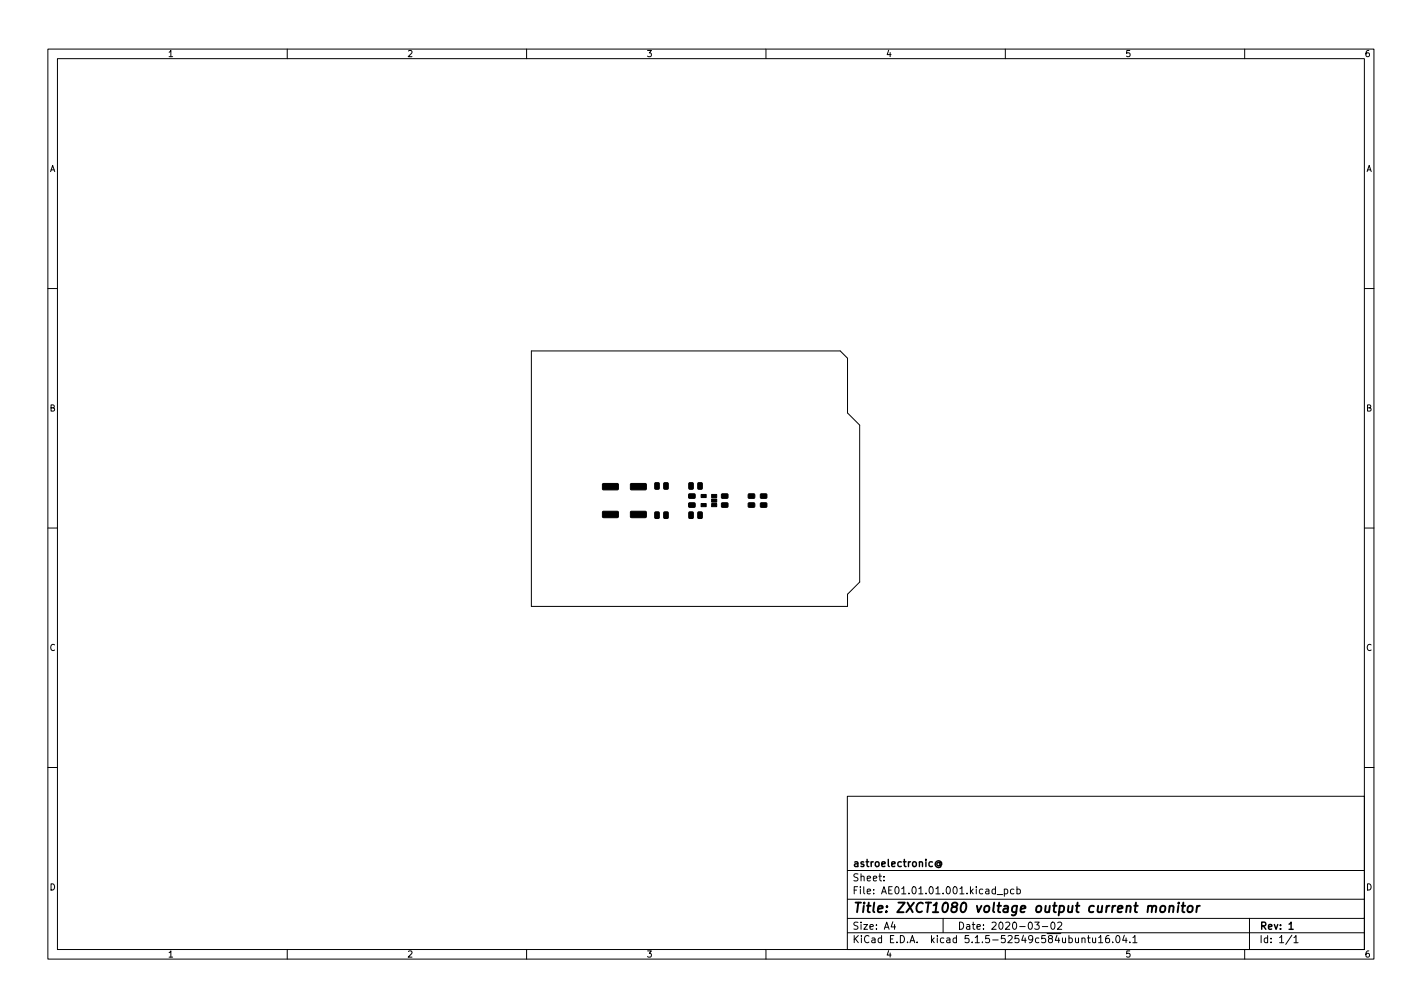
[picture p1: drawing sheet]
<svg xmlns="http://www.w3.org/2000/svg" width="297mm" height="210mm" viewBox="0 0 297 210" stroke-linecap="round" stroke-linejoin="round" font-family="sans-serif">
<defs><g id="words">
<text font-size="2.8" x="178" y="190.6">Title: ZXCT1080 voltage output current monitor</text>
<g font-size="2.1">
<text x="178" y="184">Sheet:</text>
<text x="178" y="181">astroelectronic@</text>
<text x="178" y="186.7">File: AE01.01.01.001.kicad_pcb</text>
<text x="178" y="196.9">KiCad E.D.A. kicad 5.1.5-52549c584ubuntu16.04.1</text>
<text x="178" y="194.1">Size: A4</text>
<text x="200" y="194.1">Date: 2020-03-02</text>
<text x="263" y="194.1">Rev: 1</text>
<text x="263" y="196.9">Id: 1/1</text>
</g>
<g font-size="1.8">
<text x="35" y="11.9">1</text>
<text x="85" y="11.9">2</text>
<text x="135" y="11.9">3</text>
<text x="185" y="11.9">4</text>
<text x="235" y="11.9">5</text>
<text x="285" y="11.9">6</text>
<text x="10.3" y="35.9">A</text>
<text x="285.3" y="35.9">A</text>
<text x="10.3" y="85.9">B</text>
<text x="285.3" y="85.9">B</text>
<text x="10.3" y="135.9">C</text>
<text x="285.3" y="135.9">C</text>
<text x="10.3" y="185.9">D</text>
<text x="285.3" y="185.9">D</text>
<text x="35" y="199.9">1</text>
<text x="85" y="199.9">2</text>
<text x="135" y="199.9">3</text>
<text x="185" y="199.9">4</text>
<text x="235" y="199.9">5</text>
<text x="285" y="199.9">6</text>
</g>
</g></defs>
<g fill="none" stroke="#000" stroke-width=".21">
<path d="M10 10.2h277v190.1h-277zM12 12.2h273v186.1h-273zM60 10.2v2M110 10.2v2M160 10.2v2M210 10.2v2M260 10.2v2M10 60.2h2M111 73.3h64.5l1.5 1.5v11.4l2.6 2.6v32.7l-2.6 2.6v2.5h-66zM285 60.2h2M10 110.2h2M285 110.2h2"/>
<path d="M10 160.2h2M177 166.3h108v32h-108zM285 160.2h2M60 198.3v2M110 198.3v2M160 198.3v2M177 194.8h108M177 191.8h108M177 187.8h108M177 181.8h108M184.6 183.8v.1M184.6 183v.1"/>
<path d="M186.5 192.5l-.4 1h1M186.9 193v1M197 191.8v3M208.3 186.8h1.1M209.8 185.7l.4-.1 .3 .3-.1 .7h-.6M209.8 185.6v1.5M210 198.3v2M211.8 185.7l-.4-.1-.3 .3 .1 .7h.6M212.4 185.7l.5-.1 .2 .3-.1 .7h-.6M212.4 185.1v1.5M216.1 192.5h1l-.5 .6 .4 .1v.7l-.2 .1-.7-.1M217.7 193.5h1.2"/>
<path d="M219.6 192.7l.3-.2a.8 .8 0 0 1 .5 .8 .8 .8 0 0 1-.5 .7l-.3-.1-.1-.4zM220.9 192.7l.6-.2 .3 .5-.9 1h.9M226 196l.2-.2 .4 .1v.9M227.1 195.8h.6M227.4 195.3v1.3l.3 .2M228.2 195.8l.1 1h.3l.3-.1M228.9 195.8v1M229.5 195.8l.4-.5v1.5M229.5 196.8h.9M231.6 195.3l-.4 .1a1.01 1.01 0 0 0 0 1.4l.5-.1 .1-.5-.3-.3h-.3l-.3 .3M232.4 196.7v.1M233.3 195.4l.1-.1a.8 .8 0 0 1 .6 .8 .8 .8 0 0 1-.6 .7 1 1 0 0 1-.1-1.4z"/>
<path d="M234.9 195.3l-.4 1h.9M235.2 195.8v1M236 196.7v.1M236.6 195.8l.5-.5v1.5M236.6 196.8h.9M260 198.3v2M261 191.8v6.5M269.9 195.3l-1.3 1.9M270.3 195.8l.4-.5v1.5M270.3 196.8h.8"/>
</g>
<path d="M196.3 180.2a.36 .36 0 0 0-.5 0 .36 .36 0 0 0 0 .5 .36 .36 0 0 0 .5-.1M196.3 180.1v.5l.2 .1a.64 .64 0 0 0-.4-1 .64 .64 0 0 0-.8 .7 .72 .72 0 0 0 .5 .7 .72 .72 0 0 0 .8-.2M269.3 193l.4-.5v1.5M269.3 194h.8" fill="none" stroke="#000" stroke-width=".3"/>
<path d="M242.5 189.3l.1-.1a.5 .5 0 0 1 .8 .3v.6l-.3 .3a.5 .5 0 0 1-.8-.3zM244.3 189.3l.3-.2 .5 .1-.1 1.3M244.3 189.1l-.1 1.4M246.2 189.1l-.2 1.4M246.2 188.5v.2M246.8 189.1h.8M247.2 188.5l-.2 1.7v.2l.4 .1M248.2 189.3l.1-.1a.5 .5 0 0 1 .9 .3l-.1 .6-.2 .3a.5 .5 0 0 1-.9-.3zM250.1 189.1l-.2 1.4M250.6 189.1l-.4 .1-.2 .3" fill="none" stroke="#000" stroke-width=".4"/>
<g fill="#000" stroke="#000" stroke-width=".21">
<path d="M125.9 101h3.1l.2 .2v.9l-.2 .2h-3l-.2-.2zM125.9 106.8h3.1l.2 .2v.9l-.2 .2h-3l-.2-.2zM131.7 106.8h3.1l.2 .2v.9l-.2 .2h-2.9l-.2-.2zM131.7 101h3.1l.2 .2v.9l-.2 .2h-2.9l-.2-.2zM136.8 100.8l.9 .1-.1 1.2h-.8zM136.8 106.9l.9 .1-.1 1.2h-.8zM138.7 100.8l.9 .1-.1 1.2h-.8zM138.7 106.9l.9 .1-.1 1.2h-.8zM143.9 106.9l.9 .1-.1 1.2h-.8zM143.9 100.8l.9 .1-.1 1.2h-.8zM143.9 105h1.2l.1 .8-1.3 .1zM143.9 103.2l1.2-.1 .1 .9h-1.3z"/>
<path d="M145.8 106.9l.9 .1-.1 1.2h-.8zM145.8 100.8l.9 .1-.1 1.2h-.8zM146.5 103.2h1v.7h-1zM146.5 105.1h1v.7h-1zM148.7 105.1h1v.7h-1zM148.7 104.2h1v.6h-1zM148.7 103.2h1v.7h-1zM150.8 103.2l1.2-.1v.9h-1.2zM150.8 105h1.2v.8l-1.2 .1zM156.3 103.2l1.3-.1v.9h-1.2zM156.3 105h1.3v.8l-1.2 .1zM158.9 103.2l1.2-.1 .1 .9h-1.3z"/>
<path d="M158.9 105h1.2l.1 .8-1.3 .1z"/>
</g>
<use href="#words"/>
</svg>
